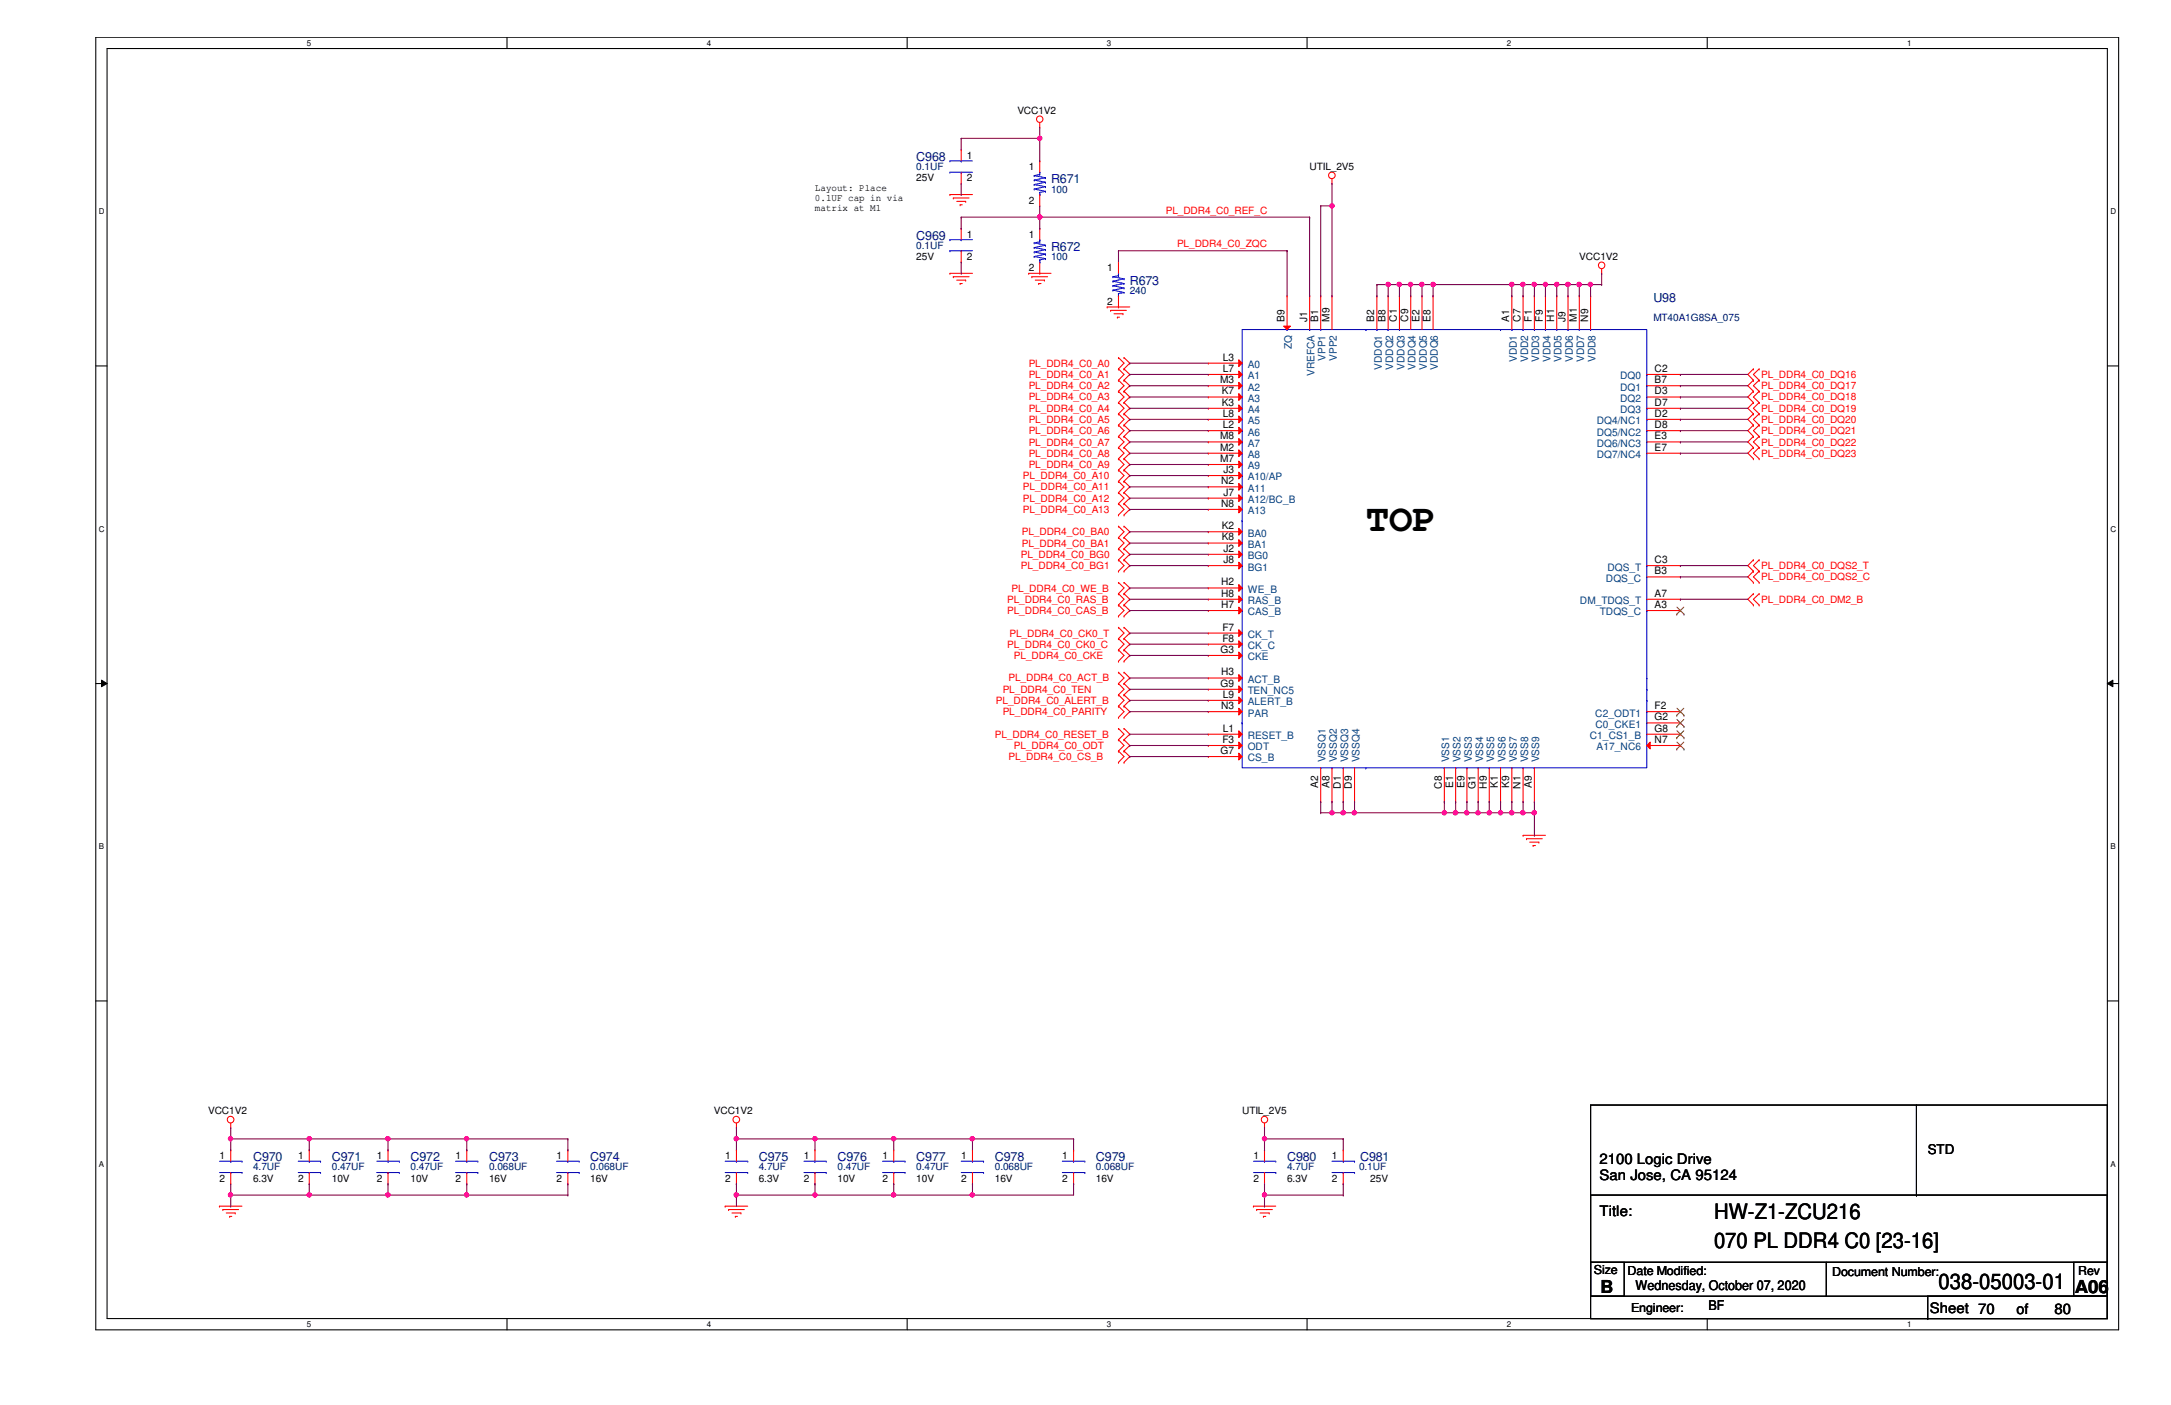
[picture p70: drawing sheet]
<svg xmlns="http://www.w3.org/2000/svg" width="432mm" height="279mm" viewBox="0 0 432 279" stroke-linecap="round" stroke-linejoin="round" font-family="sans-serif">
<defs><g id="words">
<text font-size="7.8" x="271.7" y="105.5">TOP</text>
<g font-size="4.2">
<text x="340.9" y="242.4">HW-Z1-ZCU216</text>
<text x="340.9" y="248.2">070 PL DDR4 C0 [23-16]</text>
<text x="385.6" y="256.4">038-05003-01</text>
</g>
<g font-size="3.6">
<text x="318.3" y="257">B</text>
<text x="412.7" y="257">A06</text>
</g>
<g font-size="2.9">
<text x="318.1" y="231.5">2100 Logic Drive</text>
<text x="318.1" y="234.7">San Jose, CA 95124</text>
<text x="318.1" y="241.8">Title:</text>
<text x="383.8" y="261">Sheet 70</text>
<text x="401.1" y="261.2">of</text>
<text x="408.6" y="261.2">80</text>
</g>
<g font-size="2.7">
<text x="383.4" y="229.5">STD</text>
<text x="325.3" y="256.6">Wednesday, October 07, 2020</text>
<text x="339.8" y="260.6">BF</text>
</g>
<g font-size="2.5" fill="#000080">
<text x="182.2" y="32">C968</text>
<text x="209" y="36.5">R671</text>
<text x="182.2" y="47.7">C969</text>
<text x="209" y="49.9">R672</text>
<text x="224.7" y="56.6">R673</text>
<text x="328.8" y="60.2">U98</text>
<text x="50.3" y="230.9">C970</text>
<text x="66" y="230.9">C971</text>
<text x="81.7" y="230.9">C972</text>
<text x="97.3" y="230.9">C973</text>
<text x="117.4" y="230.9">C974</text>
<text x="150.9" y="230.9">C975</text>
<text x="166.6" y="230.9">C976</text>
<text x="182.2" y="230.9">C977</text>
<text x="197.9" y="230.9">C978</text>
<text x="218" y="230.9">C979</text>
<text x="256" y="230.9">C980</text>
<text x="270.5" y="230.9">C981</text>
</g>
<g font-size="2.5">
<text x="317" y="253.3">Size</text>
<text x="323.7" y="253.5">Date Modified:</text>
<text x="364.4" y="253.7">Document Number:</text>
<text x="413.3" y="253.5">Rev</text>
<text x="324.4" y="260.9">Engineer:</text>
</g>
<g font-size="2">
<text x="202.4" y="22.6">VCC1V2</text>
<text x="192.3" y="31.6">1</text>
<text x="204.6" y="33.8">1</text>
<text x="260.5" y="33.8">UTIL_2V5</text>
<text x="162.1" y="38.1">Layout: Place</text>
<text x="162.1" y="40">0.1UF cap in via</text>
<text x="182.2" y="36.1">25V</text>
<text x="192.3" y="36.1">2</text>
<text x="204.6" y="40.5">2</text>
<text x="162.1" y="42">matrix at M1</text>
<text x="192.3" y="47.2">1</text>
<text x="204.6" y="47.2">1</text>
<text x="182.2" y="51.7">25V</text>
<text x="192.3" y="51.7">2</text>
<text x="204.6" y="53.9">2</text>
<text x="220.2" y="53.9">1</text>
<text x="314.1" y="51.7">VCC1V2</text>
<text x="220.2" y="60.7">2</text>
<text x="255.5" y="64" transform="rotate(-90 255.5 64)">B9</text>
<text x="260" y="64" transform="rotate(-90 260 64)">J1</text>
<text x="262.2" y="64" transform="rotate(-90 262.2 64)">B1</text>
<text x="264.4" y="64" transform="rotate(-90 264.4 64)">M9</text>
<text x="273.3" y="64" transform="rotate(-90 273.3 64)">B2</text>
<text x="275.6" y="64" transform="rotate(-90 275.6 64)">B8</text>
<text x="277.8" y="64" transform="rotate(-90 277.8 64)">C1</text>
<text x="280.1" y="64" transform="rotate(-90 280.1 64)">C9</text>
<text x="282.3" y="64" transform="rotate(-90 282.3 64)">E2</text>
<text x="284.5" y="64" transform="rotate(-90 284.5 64)">E8</text>
<text x="300.2" y="64" transform="rotate(-90 300.2 64)">A1</text>
<text x="302.4" y="64" transform="rotate(-90 302.4 64)">C7</text>
<text x="304.7" y="64" transform="rotate(-90 304.7 64)">F1</text>
<text x="306.9" y="64" transform="rotate(-90 306.9 64)">F9</text>
<text x="309.1" y="64" transform="rotate(-90 309.1 64)">H1</text>
<text x="311.4" y="64" transform="rotate(-90 311.4 64)">J9</text>
<text x="313.6" y="64" transform="rotate(-90 313.6 64)">M1</text>
<text x="315.8" y="64" transform="rotate(-90 315.8 64)">N9</text>
<text x="243.2" y="71.7">L3</text>
<text x="242.7" y="76.2">M3</text>
<text x="243.2" y="74">L7</text>
<text x="329.1" y="76.2">B7</text>
<text x="329.1" y="74">C2</text>
<text x="243" y="80.7">K3</text>
<text x="243" y="78.4">K7</text>
<text x="243.2" y="82.9">L8</text>
<text x="329.1" y="82.9">D2</text>
<text x="329.1" y="80.7">D7</text>
<text x="329.1" y="78.4">D3</text>
<text x="242.7" y="89.6">M2</text>
<text x="242.7" y="87.4">M8</text>
<text x="243.2" y="85.1">L2</text>
<text x="329.1" y="89.6">E7</text>
<text x="329.1" y="87.4">E3</text>
<text x="329.1" y="85.1">D8</text>
<text x="242.7" y="91.9">M7</text>
<text x="243.3" y="94.1">J3</text>
<text x="242.9" y="100.8">N8</text>
<text x="242.9" y="96.3">N2</text>
<text x="243.3" y="98.6">J7</text>
<text x="243" y="107.5">K8</text>
<text x="243" y="105.2">K2</text>
<text x="243.3" y="109.7">J2</text>
<text x="243.3" y="112">J8</text>
<text x="329.1" y="112">C3</text>
<text x="242.9" y="116.4">H2</text>
<text x="242.9" y="118.7">H8</text>
<text x="329.1" y="114.2">B3</text>
<text x="329.1" y="118.7">A7</text>
<text x="242.9" y="120.9">H7</text>
<text x="243.1" y="125.4">F7</text>
<text x="329.1" y="120.9">A3</text>
<text x="242.8" y="129.8">G3</text>
<text x="243.1" y="127.6">F8</text>
<text x="242.8" y="136.6">G9</text>
<text x="242.9" y="134.3">H3</text>
<text x="242.9" y="141">N3</text>
<text x="243.2" y="138.8">L9</text>
<text x="329.1" y="141">F2</text>
<text x="329.1" y="143.3">G2</text>
<text x="242.8" y="149.9">G7</text>
<text x="243.1" y="147.7">F3</text>
<text x="243.2" y="145.5">L1</text>
<text x="329.1" y="147.7">N7</text>
<text x="329.1" y="145.5">G8</text>
<text x="262.2" y="156.7" transform="rotate(-90 262.2 156.7)">A2</text>
<text x="264.4" y="156.7" transform="rotate(-90 264.4 156.7)">A8</text>
<text x="266.7" y="156.8" transform="rotate(-90 266.7 156.8)">D1</text>
<text x="268.9" y="156.8" transform="rotate(-90 268.9 156.8)">D9</text>
<text x="286.8" y="156.8" transform="rotate(-90 286.8 156.8)">C8</text>
<text x="289" y="156.7" transform="rotate(-90 289 156.7)">E1</text>
<text x="291.3" y="156.7" transform="rotate(-90 291.3 156.7)">E9</text>
<text x="293.5" y="156.9" transform="rotate(-90 293.5 156.9)">G1</text>
<text x="295.7" y="156.8" transform="rotate(-90 295.7 156.8)">H9</text>
<text x="297.9" y="156.7" transform="rotate(-90 297.9 156.7)">K1</text>
<text x="300.2" y="156.7" transform="rotate(-90 300.2 156.7)">K9</text>
<text x="302.4" y="156.8" transform="rotate(-90 302.4 156.8)">N1</text>
<text x="304.7" y="156.7" transform="rotate(-90 304.7 156.7)">A9</text>
<text x="41.4" y="221.6">VCC1V2</text>
<text x="142" y="221.6">VCC1V2</text>
<text x="247.1" y="221.6">UTIL_2V5</text>
<text x="43.6" y="230.5">1</text>
<text x="59.3" y="230.5">1</text>
<text x="74.9" y="230.5">1</text>
<text x="90.6" y="230.5">1</text>
<text x="110.7" y="230.5">1</text>
<text x="144.2" y="230.5">1</text>
<text x="159.9" y="230.5">1</text>
<text x="175.5" y="230.5">1</text>
<text x="191.2" y="230.5">1</text>
<text x="211.3" y="230.5">1</text>
<text x="249.3" y="230.5">1</text>
<text x="264.9" y="230.5">1</text>
<text x="43.6" y="235">2</text>
<text x="50.3" y="235">6.3V</text>
<text x="59.3" y="235">2</text>
<text x="66" y="235">10V</text>
<text x="74.9" y="235">2</text>
<text x="81.7" y="235">10V</text>
<text x="90.6" y="235">2</text>
<text x="97.3" y="235">16V</text>
<text x="110.7" y="235">2</text>
<text x="117.4" y="235">16V</text>
<text x="144.2" y="235">2</text>
<text x="150.9" y="235">6.3V</text>
<text x="159.9" y="235">2</text>
<text x="166.6" y="235">10V</text>
<text x="175.5" y="235">2</text>
<text x="182.2" y="235">10V</text>
<text x="191.2" y="235">2</text>
<text x="197.9" y="235">16V</text>
<text x="211.3" y="235">2</text>
<text x="218" y="235">16V</text>
<text x="249.3" y="235">2</text>
<text x="256" y="235">6.3V</text>
<text x="264.9" y="235">2</text>
<text x="272.5" y="235">25V</text>
</g>
<g font-size="2" fill="#000080">
<text x="182.2" y="33.8">0.1UF</text>
<text x="209" y="38.3">100</text>
<text x="182.2" y="49.5">0.1UF</text>
<text x="209" y="51.7">100</text>
<text x="224.7" y="58.4">240</text>
<text x="328.8" y="63.8">MT40A1G8SA_075</text>
<text x="50.3" y="232.7">4.7UF</text>
<text x="66" y="232.7">0.47UF</text>
<text x="81.7" y="232.7">0.47UF</text>
<text x="97.3" y="232.7">0.068UF</text>
<text x="117.4" y="232.7">0.068UF</text>
<text x="150.9" y="232.7">4.7UF</text>
<text x="166.6" y="232.7">0.47UF</text>
<text x="182.2" y="232.7">0.47UF</text>
<text x="197.9" y="232.7">0.068UF</text>
<text x="218" y="232.7">0.068UF</text>
<text x="256" y="232.7">4.7UF</text>
<text x="270.3" y="232.7">0.1UF</text>
</g>
<g font-size="2" fill="#f00">
<text x="231.9" y="42.5">PL_DDR4_C0_REF_C</text>
<text x="234.1" y="49.2">PL_DDR4_C0_ZQC</text>
<text x="204.6" y="72.9">PL_DDR4_C0_A0</text>
<text x="204.6" y="75.2">PL_DDR4_C0_A1</text>
<text x="204.6" y="77.4">PL_DDR4_C0_A2</text>
<text x="350.3" y="75.2">PL_DDR4_C0_DQ16</text>
<text x="350.3" y="77.4">PL_DDR4_C0_DQ17</text>
<text x="204.6" y="79.6">PL_DDR4_C0_A3</text>
<text x="204.6" y="81.9">PL_DDR4_C0_A4</text>
<text x="350.3" y="79.6">PL_DDR4_C0_DQ18</text>
<text x="350.3" y="81.9">PL_DDR4_C0_DQ19</text>
<text x="204.6" y="84.1">PL_DDR4_C0_A5</text>
<text x="204.6" y="86.4">PL_DDR4_C0_A6</text>
<text x="204.6" y="88.6">PL_DDR4_C0_A7</text>
<text x="350.3" y="84.1">PL_DDR4_C0_DQ20</text>
<text x="350.3" y="86.4">PL_DDR4_C0_DQ21</text>
<text x="350.3" y="88.6">PL_DDR4_C0_DQ22</text>
<text x="203.5" y="95.3">PL_DDR4_C0_A10</text>
<text x="204.6" y="90.8">PL_DDR4_C0_A8</text>
<text x="204.6" y="93">PL_DDR4_C0_A9</text>
<text x="350.3" y="90.8">PL_DDR4_C0_DQ23</text>
<text x="203.5" y="97.5">PL_DDR4_C0_A11</text>
<text x="203.5" y="99.8">PL_DDR4_C0_A12</text>
<text x="203.5" y="102">PL_DDR4_C0_A13</text>
<text x="203.2" y="106.5">PL_DDR4_C0_BA0</text>
<text x="203" y="111">PL_DDR4_C0_BG0</text>
<text x="203" y="113.2">PL_DDR4_C0_BG1</text>
<text x="203.2" y="108.7">PL_DDR4_C0_BA1</text>
<text x="350.3" y="113.2">PL_DDR4_C0_DQS2_T</text>
<text x="200.3" y="119.9">PL_DDR4_C0_RAS_B</text>
<text x="201.2" y="117.6">PL_DDR4_C0_WE_B</text>
<text x="350.3" y="115.4">PL_DDR4_C0_DQS2_C</text>
<text x="350.3" y="119.9">PL_DDR4_C0_DM2_B</text>
<text x="200.3" y="122.1">PL_DDR4_C0_CAS_B</text>
<text x="200.3" y="128.8">PL_DDR4_C0_CK0_C</text>
<text x="200.8" y="126.6">PL_DDR4_C0_CK0_T</text>
<text x="201.7" y="131.1">PL_DDR4_C0_CKE</text>
<text x="199.4" y="137.8">PL_DDR4_C0_TEN</text>
<text x="200.6" y="135.5">PL_DDR4_C0_ACT_B</text>
<text x="198.1" y="140">PL_DDR4_C0_ALERT_B</text>
<text x="199.4" y="142.2">PL_DDR4_C0_PARITY</text>
<text x="197.9" y="146.7">PL_DDR4_C0_RESET_B</text>
<text x="201.7" y="148.9">PL_DDR4_C0_ODT</text>
<text x="200.6" y="151.2">PL_DDR4_C0_CS_B</text>
</g>
<g font-size="2" fill="#004080">
<text x="257" y="69.4" transform="rotate(-90 257 69.4)">ZQ</text>
<text x="263.7" y="71.8" transform="rotate(-90 263.7 71.8)">VPP1</text>
<text x="265.9" y="71.8" transform="rotate(-90 265.9 71.8)">VPP2</text>
<text x="301.7" y="72" transform="rotate(-90 301.7 72)">VDD1</text>
<text x="303.9" y="72" transform="rotate(-90 303.9 72)">VDD2</text>
<text x="306.2" y="72" transform="rotate(-90 306.2 72)">VDD3</text>
<text x="308.4" y="72" transform="rotate(-90 308.4 72)">VDD4</text>
<text x="310.6" y="72" transform="rotate(-90 310.6 72)">VDD5</text>
<text x="312.8" y="72" transform="rotate(-90 312.8 72)">VDD6</text>
<text x="315.1" y="72" transform="rotate(-90 315.1 72)">VDD7</text>
<text x="317.3" y="72" transform="rotate(-90 317.3 72)">VDD8</text>
<text x="248.2" y="77.7">A2</text>
<text x="248.2" y="75.4">A1</text>
<text x="248.2" y="73.2">A0</text>
<text x="261.5" y="74.8" transform="rotate(-90 261.5 74.8)">VREFCA</text>
<text x="274.8" y="73.5" transform="rotate(-90 274.8 73.5)">VDDQ1</text>
<text x="277.1" y="73.5" transform="rotate(-90 277.1 73.5)">VDDQ2</text>
<text x="279.3" y="73.5" transform="rotate(-90 279.3 73.5)">VDDQ3</text>
<text x="281.6" y="73.5" transform="rotate(-90 281.6 73.5)">VDDQ4</text>
<text x="283.8" y="73.5" transform="rotate(-90 283.8 73.5)">VDDQ5</text>
<text x="286" y="73.5" transform="rotate(-90 286 73.5)">VDDQ6</text>
<text x="322.2" y="77.7">DQ1</text>
<text x="322.2" y="75.4">DQ0</text>
<text x="248.2" y="82.2">A4</text>
<text x="248.2" y="79.9">A3</text>
<text x="322.2" y="82.2">DQ3</text>
<text x="322.2" y="79.9">DQ2</text>
<text x="248.2" y="88.9">A7</text>
<text x="248.2" y="86.6">A6</text>
<text x="248.2" y="84.4">A5</text>
<text x="317.6" y="88.9">DQ6/NC3</text>
<text x="317.6" y="86.6">DQ5/NC2</text>
<text x="317.6" y="84.4">DQ4/NC1</text>
<text x="248.2" y="93.3">A9</text>
<text x="248.2" y="91.1">A8</text>
<text x="248.2" y="95.5">A10/AP</text>
<text x="317.6" y="91.1">DQ7/NC4</text>
<text x="248.2" y="100">A12/BC_B</text>
<text x="248.2" y="97.8">A11</text>
<text x="248.2" y="106.7">BA0</text>
<text x="248.2" y="102.3">A13</text>
<text x="248.2" y="111.2">BG0</text>
<text x="248.2" y="109">BA1</text>
<text x="248.2" y="113.5">BG1</text>
<text x="319.7" y="113.5">DQS_T</text>
<text x="248.2" y="117.9">WE_B</text>
<text x="319.4" y="115.7">DQS_C</text>
<text x="248.2" y="120.1">RAS_B</text>
<text x="248.2" y="122.4">CAS_B</text>
<text x="314.2" y="120.1">DM_TDQS_T</text>
<text x="318.2" y="122.4">TDQS_C</text>
<text x="248.2" y="129.1">CK_C</text>
<text x="248.2" y="131.3">CKE</text>
<text x="248.2" y="126.9">CK_T</text>
<text x="248.2" y="135.8">ACT_B</text>
<text x="248.2" y="140.2">ALERT_B</text>
<text x="248.2" y="138">TEN_NC5</text>
<text x="248.2" y="142.5">PAR</text>
<text x="317.3" y="142.5">C2_ODT1</text>
<text x="248.2" y="147">RESET_B</text>
<text x="248.2" y="149.2">ODT</text>
<text x="316.2" y="147">C1_CS1_B</text>
<text x="317.3" y="144.7">C0_CKE1</text>
<text x="317.5" y="149.2">A17_NC6</text>
<text x="248.2" y="151.4">CS_B</text>
<text x="263.7" y="151.6" transform="rotate(-90 263.7 151.6)">VSSQ1</text>
<text x="265.9" y="151.6" transform="rotate(-90 265.9 151.6)">VSSQ2</text>
<text x="268.1" y="151.6" transform="rotate(-90 268.1 151.6)">VSSQ3</text>
<text x="270.4" y="151.6" transform="rotate(-90 270.4 151.6)">VSSQ4</text>
<text x="288.2" y="151.6" transform="rotate(-90 288.2 151.6)">VSS1</text>
<text x="290.5" y="151.6" transform="rotate(-90 290.5 151.6)">VSS2</text>
<text x="292.7" y="151.6" transform="rotate(-90 292.7 151.6)">VSS3</text>
<text x="295" y="151.6" transform="rotate(-90 295 151.6)">VSS4</text>
<text x="297.2" y="151.6" transform="rotate(-90 297.2 151.6)">VSS5</text>
<text x="299.4" y="151.6" transform="rotate(-90 299.4 151.6)">VSS6</text>
<text x="301.7" y="151.6" transform="rotate(-90 301.7 151.6)">VSS7</text>
<text x="303.9" y="151.6" transform="rotate(-90 303.9 151.6)">VSS8</text>
<text x="306.2" y="151.6" transform="rotate(-90 306.2 151.6)">VSS9</text>
</g>
<g font-size="1.6">
<text x="61" y="9.1">5</text>
<text x="140.6" y="9.1">4</text>
<text x="220.2" y="9.1">3</text>
<text x="299.7" y="9.1">2</text>
<text x="379.3" y="9.1">1</text>
<text x="19.6" y="42.6">D</text>
<text x="419.7" y="42.6">D</text>
<text x="19.6" y="105.7">C</text>
<text x="419.7" y="105.7">C</text>
<text x="19.6" y="168.9">B</text>
<text x="419.7" y="168.9">B</text>
<text x="19.6" y="232">A</text>
<text x="419.7" y="232">A</text>
<text x="61" y="263.9">5</text>
<text x="140.6" y="263.9">4</text>
<text x="220.2" y="263.9">3</text>
<text x="299.7" y="263.9">2</text>
<text x="379.3" y="263.9">1</text>
</g>
</g></defs>
<path d="M19.1 7.4h402.3v257.1h-402.3zM21.3 9.7h397.8v252.5h-397.8z" fill="none" stroke="#000" stroke-width=".21"/>
<g fill="#fff">
<path d="M61 7.7h.9v1.7h-.9z"/>
<path d="M61 262.5h.9v1.7h-.9z"/>
</g>
<path d="M100.8 7.4v2.3M100.8 262.2v2.3" fill="none" stroke="#000" stroke-width=".21"/>
<g fill="#fff">
<path d="M140.6 7.7h.9v1.7h-.9z"/>
<path d="M140.6 262.5h.9v1.7h-.9z"/>
</g>
<path d="M180.4 7.4v2.3M180.4 262.2v2.3" fill="none" stroke="#000" stroke-width=".21"/>
<g fill="#fff">
<path d="M220.2 7.7h.9v1.7h-.9z"/>
<path d="M220.2 262.5h.9v1.7h-.9z"/>
</g>
<path d="M260 7.4v2.3M260 262.2v2.3" fill="none" stroke="#000" stroke-width=".21"/>
<g fill="#fff">
<path d="M299.7 7.7h.9v1.7h-.9z"/>
<path d="M299.7 262.5h.9v1.7h-.9z"/>
</g>
<path d="M339.6 7.4v2.3M339.6 262.2v2.3" fill="none" stroke="#000" stroke-width=".21"/>
<g fill="#fff">
<path d="M379.3 7.7h.9v1.7h-.9z"/>
<path d="M379.3 262.5h.9v1.7h-.9z"/>
<path d="M19.6 41.2h1.2v1.8h-1.2z"/>
<path d="M419.7 41.2h1.2v1.8h-1.2z"/>
<path d="M19.6 104.3h1.2v1.8h-1.2z"/>
<path d="M419.7 104.3h1.2v1.8h-1.2z"/>
</g>
<path d="M19.1 72.8h2.2M419.1 72.8h2.3" fill="none" stroke="#000" stroke-width=".21"/>
<g fill="#fff">
<path d="M19.6 167.5h1.1v1.7h-1.1z"/>
<path d="M419.7 167.5h1.1v1.7h-1.1z"/>
</g>
<path d="M19.1 135.9h2.2M419.1 135.9h2.3" fill="none" stroke="#000" stroke-width=".21"/>
<path d="M20.2 135.3l1.1 .6-1.1 .7zM419.1 135.9l1.1-.6v1.3z" fill="#000"/>
<path d="M20.2 135.3l1.1 .6-1.1 .7zM419.1 135.9l1.1-.6v1.3z" fill="none" stroke="#000" stroke-width=".2"/>
<g fill="#fff">
<path d="M19.6 230.6h1.1v1.8h-1.1z"/>
<path d="M419.7 230.6h1.1v1.8h-1.1z"/>
</g>
<g fill="none" stroke="#000" stroke-width=".21">
<path d="M19.1 199.1h2.2M419.1 199.1h2.3M316.4 219.8h102.7v42.4h-102.7zM381.2 219.8v17.9M316.4 237.7h102.7v13.3h-102.7zM381.2 237.7h.1M316.4 251h46.9v6.8h-46.9zM316.4 251h6.6v6.8h-6.6zM363.3 251h55.8v6.8h-55.8zM383.4 257.8h35.7v4.4h-35.7zM412.5 251h6.6v6.8h-6.6zM316.4 262.2h67"/>
<path d="M383.4 262.2h.1"/>
</g>
<g fill="none" stroke="#f00" stroke-width=".21">
<path d="M188.9 38.7h.1M188.9 38.7h4.5M189.6 39.4h.1M189.6 39.4h3.1M206.8 25.3h.1M206.8 24.4v.9M264.9 36.5h.1M264.9 35.6v.9M188.9 54.4h.1M188.9 54.4h4.5M189.6 55h.1M189.6 55h3.1"/>
<path d="M190.3 40h1.8M190.3 55.7h1.8M191 40.7h.1M191 56.4h.1M191 40.7h.4M191 56.4h.4M191.2 45.4h.1M191.2 52.1h.1M191.2 45.4v2.3M191.2 49.9v2.2M192.1 40h.1M192.1 55.7h.1"/>
<path d="M204.6 54.4h.1M204.6 54.4h4.4M205.2 55h.1M205.2 55h3.2M205.9 55.7h1.8M206.6 56.4h.1M206.6 56.4h.5M207.7 55.7h.1M318.6 54.4h.1M318.6 53.5v.9M220.2 61h.1M220.2 61h4.5"/>
<path d="M220.9 61.7h.1M220.9 61.7h3.1M221.6 62.4h1.8M222.3 63.1h.1M222.3 63.1h.4M222.5 73.4h.1M222.5 71.1h.1M222.5 75.6h.1M222.5 77.8h.1M222.5 71.1l1.1 1.1-1.1 1.2M222.5 73.4l1.1 1.1-1.1 1.1M222.5 75.6l1.1 1.1-1.1 1.1"/>
<path d="M222.5 77.8l1.1 1.2-1.1 1.1M223.4 62.4h.1M223.6 71.1h.1M223.6 73.4h.1M223.6 75.6h.1M223.6 77.8h.1M223.6 71.1l1.1 1.1-1.1 1.2M223.6 73.4l1.1 1.1-1.1 1.1M223.6 75.6l1.1 1.1-1.1 1.1M223.6 77.8l1.1 1.2-1.1 1.1M348.7 73.4h.1M348.7 75.6h.1"/>
<path d="M348.7 77.8h.1M348.7 73.4l-1.1 1.1 1.1 1.1M348.7 75.6l-1.1 1.1 1.1 1.1M348.7 77.8l-1.1 1.2 1.1 1.1M349.9 75.6h.1M349.9 73.4h.1M349.9 77.8h.1M349.9 73.4l-1.2 1.1 1.2 1.1M349.9 75.6l-1.2 1.1 1.2 1.1M349.9 77.8l-1.2 1.2 1.2 1.1M222.5 80.1h.1M222.5 82.3h.1"/>
<path d="M222.5 84.5h.1M222.5 86.8h.1M222.5 89h.1M222.5 91.2h.1M222.5 93.5h.1M222.5 95.7h.1M222.5 98h.1M222.5 80.1l1.1 1.1-1.1 1.1M222.5 82.3l1.1 1.1-1.1 1.1M222.5 84.5l1.1 1.1-1.1 1.2M222.5 86.8l1.1 1.1-1.1 1.1M222.5 89l1.1 1.1-1.1 1.1"/>
<path d="M222.5 91.2l1.1 1.2-1.1 1.1M222.5 93.5l1.1 1.1-1.1 1.1M222.5 95.7l1.1 1.1-1.1 1.2M222.5 98l1.1 1.1-1.1 1.1M223.6 80.1h.1M223.6 82.3h.1M223.6 84.5h.1M223.6 86.8h.1M223.6 89h.1M223.6 91.2h.1M223.6 93.5h.1M223.6 95.7h.1"/>
<path d="M223.6 98h.1M223.6 80.1l1.1 1.1-1.1 1.1M223.6 82.3l1.1 1.1-1.1 1.1M223.6 84.5l1.1 1.1-1.1 1.2M223.6 86.8l1.1 1.1-1.1 1.1M223.6 89l1.1 1.1-1.1 1.1M223.6 91.2l1.1 1.2-1.1 1.1M223.6 93.5l1.1 1.1-1.1 1.1M223.6 95.7l1.1 1.1-1.1 1.2M223.6 98l1.1 1.1-1.1 1.1M348.7 80.1h.1M348.7 82.3h.1"/>
<path d="M348.7 84.5h.1M348.7 86.8h.1M348.7 89h.1M348.7 91.2h.1M348.7 80.1l-1.1 1.1 1.1 1.1M348.7 82.3l-1.1 1.1 1.1 1.1M348.7 84.5l-1.1 1.1 1.1 1.2M348.7 86.8l-1.1 1.1 1.1 1.1M348.7 89l-1.1 1.1 1.1 1.1M349.9 80.1h.1M349.9 82.3h.1M349.9 84.5h.1"/>
<path d="M349.9 86.8h.1M349.9 89h.1M349.9 91.2h.1M349.9 80.1l-1.2 1.1 1.2 1.1M349.9 82.3l-1.2 1.1 1.2 1.1M349.9 84.5l-1.2 1.1 1.2 1.2M349.9 86.8l-1.2 1.1 1.2 1.1M349.9 89l-1.2 1.1 1.2 1.1M222.5 100.2h.1M222.5 102.4h.1M222.5 106.9h.1M222.5 104.6h.1"/>
<path d="M222.5 109.1h.1M222.5 111.3h.1M222.5 118.1h.1M222.5 115.8h.1M222.5 113.6h.1M222.5 100.2l1.1 1.1-1.1 1.1M222.5 104.6l1.1 1.1-1.1 1.2M222.5 106.9l1.1 1.1-1.1 1.1M222.5 109.1l1.1 1.1-1.1 1.1M222.5 115.8l1.1 1.1-1.1 1.2M222.5 118.1l1.1 1.1-1.1 1.1M222.5 111.3l1.1 1.2-1.1 1.1"/>
<path d="M223.6 100.2h.1M223.6 102.4h.1M223.6 104.6h.1M223.6 106.9h.1M223.6 109.1h.1M223.6 111.3h.1M223.6 115.8h.1M223.6 118.1h.1M223.6 113.6h.1M223.6 100.2l1.1 1.1-1.1 1.1M223.6 104.6l1.1 1.1-1.1 1.2M223.6 106.9l1.1 1.1-1.1 1.1"/>
<path d="M223.6 109.1l1.1 1.1-1.1 1.1M223.6 115.8l1.1 1.1-1.1 1.2M223.6 118.1l1.1 1.1-1.1 1.1M223.6 111.3l1.1 1.2-1.1 1.1M348.7 111.3h.1M348.7 113.6h.1M348.7 115.8h.1M348.7 118.1h.1M348.7 111.3l-1.1 1.2 1.1 1.1M348.7 113.6l-1.1 1.1 1.1 1.1M348.7 118.1l-1.1 1.1 1.1 1.1M349.9 113.6h.1"/>
<path d="M349.9 111.3h.1M349.9 115.8h.1M349.9 118.1h.1M349.9 111.3l-1.2 1.2 1.2 1.1M349.9 113.6l-1.2 1.1 1.2 1.1M349.9 118.1l-1.2 1.1 1.2 1.1M222.5 120.3h.1M222.5 122.5h.1M222.5 127h.1M222.5 124.8h.1M222.5 129.2h.1M222.5 131.5h.1"/>
<path d="M222.5 135.9h.1M222.5 133.7h.1M222.5 138.2h.1M222.5 120.3l1.1 1.1-1.1 1.1M222.5 124.8l1.1 1.1-1.1 1.1M222.5 127l1.1 1.1-1.1 1.1M222.5 129.2l1.1 1.1-1.1 1.2M222.5 133.7l1.1 1.1-1.1 1.1M222.5 135.9l1.1 1.2-1.1 1.1M222.5 138.2l1.1 1.1-1.1 1.1M223.6 120.3h.1M223.6 122.5h.1"/>
<path d="M223.6 124.8h.1M223.6 127h.1M223.6 129.2h.1M223.6 131.5h.1M223.6 133.7h.1M223.6 135.9h.1M223.6 138.2h.1M223.6 120.3l1.1 1.1-1.1 1.1M223.6 124.8l1.1 1.1-1.1 1.1M223.6 127l1.1 1.1-1.1 1.1M223.6 129.2l1.1 1.1-1.1 1.2M223.6 133.7l1.1 1.1-1.1 1.1"/>
<path d="M223.6 135.9l1.1 1.2-1.1 1.1M223.6 138.2l1.1 1.1-1.1 1.1M348.7 120.3h.1M349.9 120.3h.1M222.5 140.4h.1M222.5 142.7h.1M222.5 147.1h.1M222.5 144.9h.1M222.5 149.4h.1M222.5 151.6h.1M222.5 140.4l1.1 1.1-1.1 1.2M222.5 144.9l1.1 1.1-1.1 1.1"/>
<path d="M222.5 147.1l1.1 1.2-1.1 1.1M222.5 149.4l1.1 1.1-1.1 1.1M223.6 140.4h.1M223.6 142.7h.1M223.6 144.9h.1M223.6 147.1h.1M223.6 149.4h.1M223.6 151.6h.1M223.6 140.4l1.1 1.1-1.1 1.2M223.6 144.9l1.1 1.1-1.1 1.1M223.6 147.1l1.1 1.2-1.1 1.1M223.6 149.4l1.1 1.1-1.1 1.1"/>
<path d="M302.9 166.1h.1M302.9 166.1h4.5M303.6 166.8h.1M303.6 166.8h3.1M304.2 167.5h1.9M304.9 168.1h.1M304.9 168.1h.5M306.1 167.5h.1M43.6 239.9h.1M43.6 239.9h4.5M45.9 224.2h.1M45.9 228.7h.1"/>
<path d="M45.9 235.4h.1M45.9 223.4v.8M45.9 228.7v2.2M45.9 233.2v2.2M144.2 239.9h.1M144.2 239.9h4.5M146.5 224.2h.1M146.5 223.4v.8M162.1 228.7h.1M162.1 235.4h.1M162.1 228.7v2.2M162.1 233.2v2.2"/>
<path d="M177.8 228.7h.1M177.8 235.4h.1M177.8 228.7v2.2M177.8 233.2v2.2M249.3 239.9h.1M249.3 239.9h4.4M251.5 224.2h.1M251.5 223.4v.8M44.3 240.5h.1M44.3 240.5h3.2M45 241.2h1.8M45.7 241.9h.1"/>
<path d="M45.7 241.9h.4M46.8 241.2h.1M144.9 240.5h.1M144.9 240.5h3.1M145.6 241.2h1.8M146.3 241.9h.1M146.3 241.9h.4M147.4 241.2h.1M249.9 240.5h.1M249.9 240.5h3.2M250.6 241.2h1.8M251.3 241.9h.1"/>
<path d="M251.3 241.9h.5M252.4 241.2h.1"/>
<circle cx="206.8" cy="23.7" r=".64"/>
<circle cx="264.9" cy="34.9" r=".66"/>
<circle cx="318.5" cy="52.8" r=".65"/>
<circle cx="45.9" cy="222.7" r=".66"/>
<circle cx="146.4" cy="222.7" r=".66"/>
<circle cx="251.5" cy="222.6" r=".65"/>
</g>
<g fill="none" stroke="#00f" stroke-width=".21">
<path d="M188.9 49.9h.1M188.9 47.7h.1M188.9 49.9h4.5M188.9 47.7h4.5M191.2 49.9h.1M191.2 47.7h.1M247.1 65.5h80.4v87.2h-80.4zM247.1 79h.1M247.1 76.7h.1M247.1 74.5h.1M247.1 72.2h.1M256 65.5h.1"/>
<path d="M260.5 65.5h.1M262.7 65.5h.1M271.7 65.5h.1M273.9 65.5h.1M276.1 65.5h.1M278.3 65.5h.1M298.5 65.5h.1M300.7 65.5h.1M302.9 65.5h.1M305.2 65.5h.1M307.4 65.5h.1M309.6 65.5h.1"/>
<path d="M311.9 65.5h.1M314.1 65.5h.1M316.4 65.5h.1M327.5 79h.1M327.5 76.7h.1M327.5 74.5h.1M247.1 92.4h.1M247.1 90.1h.1M247.1 87.9h.1M247.1 85.6h.1M247.1 83.4h.1M247.1 81.2h.1"/>
<path d="M247.1 99.1h.1M247.1 96.8h.1M247.1 94.6h.1M327.5 90.1h.1M327.5 87.9h.1M327.5 85.6h.1M327.5 83.4h.1M327.5 81.2h.1M247.1 116.9h.1M247.1 119.2h.1M247.1 112.5h.1M247.1 110.2h.1"/>
<path d="M247.1 108h.1M247.1 103.5h.1M247.1 101.3h.1M327.5 114.7h.1M327.5 112.5h.1M327.5 119.2h.1M247.1 134.8h.1M247.1 139.3h.1M247.1 128.1h.1M247.1 130.3h.1M247.1 125.9h.1M247.1 121.4h.1"/>
<path d="M327.5 121.4h.1M327.5 139.3h.1M327.5 137.1h.1M327.5 134.8h.1M247.1 143.8h.1M262.7 152.7h.1M264.9 152.7h.1M267.2 152.7h.1M269.4 152.7h.1M271.7 152.7h.1M287.3 152.7h.1M289.5 152.7h.1"/>
<path d="M291.8 152.7h.1M294 152.7h.1M296.2 152.7h.1M298.5 152.7h.1M300.7 152.7h.1M302.9 152.7h.1M305.2 152.7h.1M327.5 141.5h.1M327.5 143.8h.1M327.5 146h.1M43.6 233.2h4.5M43.6 230.9h4.5"/>
<path d="M45.9 233.2h.1M45.9 230.9h.1M48.1 233.2h.1M48.1 230.9h.1M159.9 233.2h4.4M159.9 230.9h4.4M162.1 233.2h.1M162.1 230.9h.1M164.3 233.2h.1M164.3 230.9h.1M175.5 233.2h4.5M175.5 230.9h4.5"/>
<path d="M177.8 233.2h.1M177.8 230.9h.1M180 233.2h.1M180 230.9h.1"/>
</g>
<path d="M255.3 64.9h1.4l-.7 .6z" fill="#f00"/>
<path d="M256 58.8h.1M256 58.8v6.7M255.3 64.9h1.4l-.7 .6z" fill="none" stroke="#f00" stroke-width=".21"/>
<path d="M246.4 116.2l.7 .7-.7 .7z" fill="#f00"/>
<g fill="none" stroke="#f00" stroke-width=".21">
<path d="M260.5 58.8h.1M260.5 58.8v6.7M262.7 58.8h.1M262.7 58.8v6.7M273.9 58.8h.1M273.9 58.8v6.7M276.1 58.8h.1M276.1 58.8v6.7M278.3 58.8h.1M278.3 58.8v6.7M280.6 58.8h.1M280.6 58.8v6.7"/>
<path d="M300.7 58.8h.1M300.7 58.8v6.7M302.9 58.8h.1M302.9 58.8v6.7M305.2 58.8h.1M305.2 58.8v6.7M307.4 58.8h.1M307.4 58.8v6.7M309.6 58.8h.1M309.6 58.8v6.7M311.9 58.8h.1M311.9 58.8v6.7"/>
<path d="M314.1 58.8h.1M314.1 58.8v6.7M316.4 58.8h.1M316.4 58.8v6.7M240.3 116.9h.1M240.3 116.9h6.8M246.4 116.2l.7 .7-.7 .7zM262.7 159.4h.1M262.7 152.7v6.7M264.9 159.4h.1M264.9 152.7v6.7M267.2 159.4h.1"/>
<path d="M267.2 152.7v6.7M269.4 159.4h.1M269.4 152.7v6.7M287.3 159.4h.1M287.3 152.7v6.7M289.5 159.4h.1M289.5 152.7v6.7M291.8 159.4h.1M291.8 152.7v6.7M294 159.4h.1M294 152.7v6.7M296.2 159.4h.1"/>
<path d="M296.2 152.7v6.7M298.5 159.4h.1M298.5 152.7v6.7M300.7 159.4h.1M300.7 152.7v6.7M302.9 159.4h.1M302.9 152.7v6.7M305.2 159.4h.1M305.2 152.7v6.7"/>
</g>
<path d="M246.4 145.3l.7 .7-.7 .7z" fill="#f00"/>
<path d="M240.3 146h.1M240.3 146h6.8M246.4 145.3l.7 .7-.7 .7z" fill="none" stroke="#f00" stroke-width=".21"/>
<path d="M246.4 118.5l.7 .7-.7 .6z" fill="#f00"/>
<path d="M240.3 119.2h.1M240.3 119.2h6.8M246.4 118.5l.7 .7-.7 .6z" fill="none" stroke="#f00" stroke-width=".21"/>
<path d="M246.4 147.6l.7 .7-.7 .6z" fill="#f00"/>
<g fill="none" stroke="#f00" stroke-width=".21">
<path d="M327.5 79h6.7M327.5 76.7h6.7M327.5 74.5h6.7M334.2 79h.1M334.2 76.7h.1M334.2 74.5h.1M327.5 90.1h6.7M327.5 87.9h6.7M327.5 85.6h6.7M327.5 83.4h6.7M327.5 81.2h6.7M334.2 90.1h.1"/>
<path d="M334.2 87.9h.1M334.2 85.6h.1M334.2 83.4h.1M334.2 81.2h.1M327.5 114.7h6.7M327.5 112.5h6.7M327.5 119.2h6.7M334.2 114.7h.1M334.2 112.5h.1M334.2 119.2h.1M327.5 121.4h6.7M334.2 121.4h.1"/>
<path d="M240.3 148.3h.1M240.3 148.3h6.8M246.4 147.6l.7 .7-.7 .6zM327.5 141.5h6.7M334.2 141.5h.1"/>
</g>
<path d="M333.5 122.1h.1M333.5 120.7l1.4 1.4M334.9 120.7l-1.4 1.4M334.9 122.1h.1M333.5 142.2h.1M333.5 140.8l1.4 1.4M334.9 140.8l-1.4 1.4M334.9 142.2h.1" fill="none" stroke="#804000" stroke-width=".2"/>
<path d="M246.4 149.8l.7 .7-.7 .6z" fill="#f00"/>
<path d="M240.3 150.5h.1M240.3 150.5h6.8M246.4 149.8l.7 .7-.7 .6z" fill="none" stroke="#f00" stroke-width=".21"/>
<path d="M246.4 127.4l.7 .7-.7 .7z" fill="#f00"/>
<path d="M240.3 128.1h.1M240.3 128.1h6.8M246.4 127.4l.7 .7-.7 .7z" fill="none" stroke="#f00" stroke-width=".21"/>
<path d="M246.4 129.7l.7 .6-.7 .7z" fill="#f00"/>
<path d="M240.3 130.3h.1M240.3 130.3h6.8M246.4 129.7l.7 .6-.7 .7z" fill="none" stroke="#f00" stroke-width=".21"/>
<path d="M246.4 125.2l.7 .7-.7 .7z" fill="#f00"/>
<path d="M240.3 125.9h.1M240.3 125.9h6.8M246.4 125.2l.7 .7-.7 .7z" fill="none" stroke="#f00" stroke-width=".21"/>
<path d="M246.4 120.7l.7 .7-.7 .7z" fill="#f00"/>
<path d="M240.3 121.4h.1M240.3 121.4h6.8M246.4 120.7l.7 .7-.7 .7z" fill="none" stroke="#f00" stroke-width=".21"/>
<path d="M246.4 109.6l.7 .6-.7 .7z" fill="#f00"/>
<path d="M240.3 110.2h.1M240.3 110.2h6.8M246.4 109.6l.7 .6-.7 .7z" fill="none" stroke="#f00" stroke-width=".21"/>
<path d="M246.4 107.3l.7 .7-.7 .7z" fill="#f00"/>
<path d="M240.3 108h.1M240.3 108h6.8M246.4 107.3l.7 .7-.7 .7z" fill="none" stroke="#f00" stroke-width=".21"/>
<path d="M246.4 105.1l.7 .6-.7 .7z" fill="#f00"/>
<path d="M240.3 105.7h.1M240.3 105.7h6.8M246.4 105.1l.7 .6-.7 .7z" fill="none" stroke="#f00" stroke-width=".21"/>
<path d="M246.4 91.7l.7 .7-.7 .6z" fill="#f00"/>
<path d="M240.3 92.4h.1M240.3 92.4h6.8M246.4 91.7l.7 .7-.7 .6z" fill="none" stroke="#f00" stroke-width=".21"/>
<path d="M246.4 89.4l.7 .7-.7 .7z" fill="#f00"/>
<path d="M240.3 90.1h.1M240.3 90.1h6.8M246.4 89.4l.7 .7-.7 .7z" fill="none" stroke="#f00" stroke-width=".21"/>
<path d="M246.4 87.2l.7 .7-.7 .7z" fill="#f00"/>
<path d="M240.3 87.9h.1M240.3 87.9h6.8M246.4 87.2l.7 .7-.7 .7z" fill="none" stroke="#f00" stroke-width=".21"/>
<path d="M246.4 85l.7 .6-.7 .7z" fill="#f00"/>
<path d="M240.3 85.6h.1M240.3 85.6h6.8M246.4 85l.7 .6-.7 .7z" fill="none" stroke="#f00" stroke-width=".21"/>
<path d="M246.4 82.7l.7 .7-.7 .7z" fill="#f00"/>
<path d="M240.3 83.4h.1M240.3 83.4h6.8M246.4 82.7l.7 .7-.7 .7z" fill="none" stroke="#f00" stroke-width=".21"/>
<path d="M246.4 80.5l.7 .7-.7 .7z" fill="#f00"/>
<path d="M240.3 81.2h.1M240.3 81.2h6.8M246.4 80.5l.7 .7-.7 .7z" fill="none" stroke="#f00" stroke-width=".21"/>
<path d="M246.4 78.3l.7 .7-.7 .6z" fill="#f00"/>
<path d="M240.3 79h.1M240.3 79h6.8M246.4 78.3l.7 .7-.7 .6z" fill="none" stroke="#f00" stroke-width=".21"/>
<path d="M246.4 76l.7 .7-.7 .7z" fill="#f00"/>
<path d="M240.3 76.7h.1M240.3 76.7h6.8M246.4 76l.7 .7-.7 .7z" fill="none" stroke="#f00" stroke-width=".21"/>
<path d="M328.2 147.6v1.3l-.7-.6z" fill="#f00"/>
<path d="M327.5 148.3h6.7M328.2 147.6v1.3l-.7-.6zM334.2 148.3h.1" fill="none" stroke="#f00" stroke-width=".21"/>
<path d="M333.5 149h.1M333.5 147.6l1.4 1.4M334.9 147.6l-1.4 1.4M334.9 149h.1" fill="none" stroke="#804000" stroke-width=".2"/>
<path d="M246.4 100.6l.7 .7-.7 .7z" fill="#f00"/>
<path d="M240.3 101.3h.1M240.3 101.3h6.8M246.4 100.6l.7 .7-.7 .7z" fill="none" stroke="#f00" stroke-width=".21"/>
<path d="M246.4 98.4l.7 .7-.7 .6z" fill="#f00"/>
<path d="M240.3 99.1h.1M240.3 99.1h6.8M246.4 98.4l.7 .7-.7 .6z" fill="none" stroke="#f00" stroke-width=".21"/>
<path d="M246.4 96.1l.7 .7-.7 .7z" fill="#f00"/>
<path d="M240.3 96.8h.1M240.3 96.8h6.8M246.4 96.1l.7 .7-.7 .7z" fill="none" stroke="#f00" stroke-width=".21"/>
<path d="M246.4 93.9l.7 .7-.7 .6z" fill="#f00"/>
<path d="M240.3 94.6h.1M240.3 94.6h6.8M246.4 93.9l.7 .7-.7 .6z" fill="none" stroke="#f00" stroke-width=".21"/>
<path d="M246.4 73.8l.7 .7-.7 .6z" fill="#f00"/>
<path d="M240.3 74.5h.1M240.3 74.5h6.8M246.4 73.8l.7 .7-.7 .6z" fill="none" stroke="#f00" stroke-width=".21"/>
<path d="M246.4 71.5l.7 .7-.7 .7z" fill="#f00"/>
<path d="M240.3 72.2h.1M240.3 72.2h6.8M246.4 71.5l.7 .7-.7 .7zM327.5 143.8h6.7M327.5 146h6.7M334.2 143.8h.1M334.2 146h.1" fill="none" stroke="#f00" stroke-width=".21"/>
<path d="M333.5 144.5h.1M333.5 146.7h.1M333.5 143.1l1.4 1.4M333.5 145.3l1.4 1.4M334.9 143.1l-1.4 1.4M334.9 145.3l-1.4 1.4M334.9 144.5h.1M334.9 146.7h.1" fill="none" stroke="#804000" stroke-width=".2"/>
<path d="M246.4 111.8l.7 .7-.7 .7z" fill="#f00"/>
<path d="M240.3 112.5h.1M240.3 112.5h6.8M246.4 111.8l.7 .7-.7 .7z" fill="none" stroke="#f00" stroke-width=".21"/>
<path d="M246.4 134.2l.7 .6-.7 .7z" fill="#f00"/>
<path d="M240.3 134.8h.1M240.3 134.8h6.8M246.4 134.2l.7 .6-.7 .7z" fill="none" stroke="#f00" stroke-width=".21"/>
<path d="M246.4 138.6l.7 .7-.7 .7z" fill="#f00"/>
<path d="M240.3 139.3h.1M240.3 139.3h6.8M246.4 138.6l.7 .7-.7 .7z" fill="none" stroke="#f00" stroke-width=".21"/>
<path d="M246.4 136.4l.7 .7-.7 .7z" fill="#f00"/>
<path d="M240.3 137.1h.1M240.3 137.1h6.8M246.4 136.4l.7 .7-.7 .7z" fill="none" stroke="#f00" stroke-width=".21"/>
<path d="M246.4 140.8l.7 .7-.7 .7z" fill="#f00"/>
<g fill="none" stroke="#f00" stroke-width=".21">
<path d="M191.2 29.8h.1M191.2 36.5h.1M191.2 29.8v2.2M191.2 34.2v2.3M206.8 32h.1M206.8 32v2.2M206.8 38.7v2.2M206.8 45.4h.1M206.8 54.4h.1M206.8 40.9h.1M206.8 45.4v2.3M206.8 52.1v2.3"/>
<path d="M222.5 52.1h.1M222.5 52.1v2.3M222.5 58.8v2.2M264.9 58.8h.1M264.9 58.8v6.7M282.8 58.8h.1M282.8 58.8v6.7M285 58.8h.1M285 58.8v6.7M222.5 61h.1M240.3 141.5h.1M240.3 141.5h6.8"/>
<path d="M246.4 140.8l.7 .7-.7 .7zM61.5 228.7h.1M61.5 235.4h.1M61.5 228.7v2.2M61.5 233.2v2.2M77.2 228.7h.1M77.2 235.4h.1M77.2 228.7v2.2M77.2 233.2v2.2M92.8 228.7h.1M92.8 235.4h.1M92.8 228.7v2.2"/>
<path d="M92.8 233.2v2.2M112.9 228.7h.1M112.9 235.4h.1M112.9 228.7v2.2M112.9 233.2v2.2M146.5 228.7h.1M146.5 235.4h.1M146.5 228.7v2.2M146.5 233.2v2.2M193.4 228.7h.1M193.4 235.4h.1M193.4 228.7v2.2"/>
<path d="M193.4 233.2v2.2M213.5 228.7h.1M213.5 235.4h.1M213.5 228.7v2.2M213.5 233.2v2.2M251.5 228.7h.1M251.5 235.4h.1M251.5 228.7v2.2M251.5 233.2v2.2M267.2 228.7h.1M267.2 235.4h.1M267.2 228.7v2.2"/>
<path d="M267.2 233.2v2.2"/>
</g>
<g fill="none" stroke="#00f" stroke-width=".21">
<path d="M188.9 34.2h.1M188.9 32h.1M188.9 34.2h4.5M188.9 32h4.5M191.2 34.2h.1M191.2 32h.1M205.7 37.6h.1M205.7 36.7h.1M205.7 35.8h.1M205.7 34.9h.1M205.7 34.9l2.2 .4M205.7 37.6l2.2 .5"/>
<path d="M205.7 36.7l2.2 .4M205.7 35.8l2.2 .4M206.8 34.2h.1M206.8 38.7h.1M206.8 38.3h.1M206.8 34.7h.1M206.8 34.2v.5M206.8 38.3v.4M206.8 34.7l-1.1 .2M207.9 35.3h.1M207.9 38.1h.1M207.9 37.1h.1"/>
<path d="M207.9 36.2h.1M207.9 38.1l-1.1 .2M207.9 37.1l-2.2 .5M207.9 36.2l-2.2 .5M207.9 35.3l-2.2 .5M205.7 51h.1M205.7 50.1h.1M205.7 49.2h.1M205.7 48.3h.1M205.7 48.3l2.2 .5M205.7 51l2.2 .4M205.7 50.1l2.2 .4"/>
<path d="M205.7 49.2l2.2 .5M206.8 47.7h.1M206.8 52.1h.1M206.8 51.7h.1M206.8 48.1h.1M206.8 47.7v.4M206.8 51.7v.4M206.8 48.1l-1.1 .2M207.9 48.8h.1M207.9 51.4h.1M207.9 50.5h.1M207.9 49.7h.1"/>
<path d="M207.9 51.4l-1.1 .3M207.9 50.5l-2.2 .5M207.9 49.7l-2.2 .4M207.9 48.8l-2.2 .4M221.4 57.7h.1M221.4 56.8h.1M221.4 55.9h.1M221.4 55h.1M221.4 55l2.2 .5M221.4 57.7l2.2 .5M221.4 56.8l2.2 .5M221.4 55.9l2.2 .5"/>
<path d="M222.5 54.4h.1M222.5 58.8h.1M222.5 58.4h.1M222.5 54.8h.1M222.5 54.4v.4M222.5 58.4v.4M222.5 54.8l-1.1 .2M223.6 55.5h.1M223.6 58.2h.1M223.6 57.3h.1M223.6 56.4h.1M223.6 58.2l-1.1 .2"/>
<path d="M223.6 57.3l-2.2 .4M223.6 56.4l-2.2 .4M223.6 55.5l-2.2 .4M59.3 233.2h4.5M59.3 230.9h4.5M61.5 233.2h.1M61.5 230.9h.1M63.8 233.2h.1M63.8 230.9h.1M74.9 233.2h4.5M74.9 230.9h4.5M77.2 233.2h.1"/>
<path d="M77.2 230.9h.1M79.4 233.2h.1M79.4 230.9h.1M90.6 233.2h4.4M90.6 230.9h4.4M92.8 233.2h.1M92.8 230.9h.1M95 233.2h.1M95 230.9h.1M110.7 233.2h4.5M110.7 230.9h4.5M112.9 233.2h.1"/>
<path d="M112.9 230.9h.1M115.2 233.2h.1M115.2 230.9h.1M144.2 233.2h4.5M144.2 230.9h4.5M146.5 233.2h.1M146.5 230.9h.1M148.7 233.2h.1M148.7 230.9h.1M191.2 233.2h4.4M191.2 230.9h4.4M193.4 233.2h.1"/>
<path d="M193.4 230.9h.1M195.6 233.2h.1M195.6 230.9h.1M211.3 233.2h4.5M211.3 230.9h4.5M213.5 233.2h.1M213.5 230.9h.1M215.8 233.2h.1M215.8 230.9h.1M249.3 233.2h4.4M249.3 230.9h4.4M251.5 233.2h.1"/>
<path d="M251.5 230.9h.1M253.7 233.2h.1M253.7 230.9h.1M264.9 233.2h4.5M264.9 230.9h4.5M267.2 233.2h.1M267.2 230.9h.1M269.4 233.2h.1M269.4 230.9h.1"/>
</g>
<path d="M206.8 27.5h.1M206.8 25.3v2.2" fill="none" stroke="#800040" stroke-width=".21"/>
<circle cx="206.8" cy="27.5" r=".43" fill="#f0f"/>
<circle cx="206.8" cy="27.5" r=".43" fill="none" stroke="#f0f" stroke-width=".21"/>
<g fill="none" stroke="#800040" stroke-width=".21">
<path d="M191.2 27.5h.1M191.2 38.7h.1M191.2 27.5h15.6M191.2 27.5v2.3M191.2 36.5v2.2M206.8 27.5h.1M206.8 32h.1M206.8 27.5v4.5M264.9 36.5v22.3M206.8 43.2h.1M206.8 40.9v2.3M262.7 58.8h.1"/>
<path d="M262.7 40.9h.1M262.7 40.9v17.9M262.7 40.9h2.2M264.9 40.9h.1M264.9 58.8h.1"/>
</g>
<circle cx="264.9" cy="40.9" r=".43" fill="#f0f"/>
<circle cx="264.9" cy="40.9" r=".43" fill="none" stroke="#f0f" stroke-width=".21"/>
<path d="M191.2 45.4h.1M191.2 43.2h.1M191.2 43.2v2.2M191.2 43.2h69.3M206.8 45.4h.1M206.8 43.2v2.2M260.5 43.2h.1" fill="none" stroke="#800040" stroke-width=".21"/>
<circle cx="206.8" cy="43.2" r=".44" fill="#f0f"/>
<circle cx="206.8" cy="43.2" r=".44" fill="none" stroke="#f0f" stroke-width=".21"/>
<g fill="none" stroke="#800040" stroke-width=".21">
<path d="M191.2 54.4h.1M191.2 52.1v2.3M222.5 49.9h.1M222.5 49.9v2.2M222.5 49.9h33.5M256 49.9h.1M256 49.9v8.9M260.5 58.8h.1M260.5 43.2v15.6M224.7 72.2h.1M224.7 74.5h.1M224.7 76.7h.1"/>
<path d="M224.7 79h.1M224.7 72.2h15.6M224.7 74.5h15.6M224.7 76.7h15.6M224.7 79h15.6M334.2 74.5h.1M334.2 76.7h.1M334.2 79h.1M334.2 74.5h13.4M334.2 76.7h13.4M334.2 79h13.4M224.7 81.2h.1"/>
<path d="M224.7 83.4h.1M224.7 85.6h.1M224.7 87.9h.1M224.7 90.1h.1M224.7 92.4h.1M224.7 94.6h.1M224.7 96.8h.1M224.7 99.1h.1M224.7 81.2h15.6M224.7 83.4h15.6M224.7 85.6h15.6M224.7 87.9h15.6"/>
<path d="M224.7 90.1h15.6M224.7 92.4h15.6M224.7 94.6h15.6M224.7 96.8h15.6M224.7 99.1h15.6M334.2 81.2h.1M334.2 83.4h.1M334.2 85.6h.1M334.2 87.9h.1M334.2 90.1h.1M334.2 81.2h13.4M334.2 83.4h13.4"/>
<path d="M334.2 85.6h13.4M334.2 87.9h13.4M334.2 90.1h13.4M224.7 101.3h.1M224.7 105.7h.1M224.7 108h.1M224.7 110.2h.1M224.7 116.9h.1M224.7 119.2h.1M224.7 101.3h15.6M224.7 105.7h15.6M224.7 108h15.6"/>
<path d="M224.7 110.2h15.6M224.7 116.9h15.6M224.7 119.2h15.6M334.2 112.5h.1M334.2 114.7h.1M334.2 119.2h.1M334.2 112.5h13.4M334.2 114.7h13.4M334.2 119.2h13.4M224.7 121.4h.1M224.7 125.9h.1M224.7 128.1h.1"/>
<path d="M224.7 130.3h.1M224.7 134.8h.1M224.7 137.1h.1M224.7 139.3h.1M224.7 121.4h15.6M224.7 125.9h15.6M224.7 128.1h15.6M224.7 130.3h15.6M224.7 134.8h15.6M224.7 137.1h15.6M224.7 139.3h15.6M224.7 141.5h.1"/>
<path d="M224.7 146h.1M224.7 148.3h.1M224.7 150.5h.1M224.7 141.5h15.6M224.7 146h15.6M224.7 148.3h15.6M224.7 150.5h15.6M45.9 226.5h.1M45.9 228.7h.1M45.9 224.2v4.5M45.9 226.5h15.6M61.5 226.5h.1"/>
<path d="M146.5 224.2h.1M146.5 224.2v2.3M251.5 226.5h.1M251.5 224.2v2.3"/>
</g>
<circle cx="45.8" cy="226.4" r=".43" fill="#f0f"/>
<circle cx="45.8" cy="226.4" r=".43" fill="none" stroke="#f0f" stroke-width=".21"/>
<path d="M61.5 226.5h15.7M77.2 226.5h.1" fill="none" stroke="#800040" stroke-width=".21"/>
<circle cx="61.5" cy="226.4" r=".43" fill="#f0f"/>
<circle cx="61.5" cy="226.4" r=".43" fill="none" stroke="#f0f" stroke-width=".21"/>
<circle cx="77.2" cy="226.4" r=".44" fill="#f0f"/>
<circle cx="77.2" cy="226.4" r=".44" fill="none" stroke="#f0f" stroke-width=".21"/>
<path d="M61.5 228.7h.1M61.5 226.5v2.2M77.2 228.7h.1M92.8 226.5h.1M112.9 226.5h.1M112.9 226.5h-35.7v2.2" fill="none" stroke="#800040" stroke-width=".21"/>
<circle cx="92.8" cy="226.4" r=".43" fill="#f0f"/>
<circle cx="92.8" cy="226.4" r=".43" fill="none" stroke="#f0f" stroke-width=".21"/>
<path d="M92.8 228.7h.1M92.8 226.5v2.2M112.9 228.7h.1M112.9 226.5v2.2M146.5 226.5h.1M146.5 226.5h15.6" fill="none" stroke="#800040" stroke-width=".21"/>
<circle cx="146.4" cy="226.4" r=".43" fill="#f0f"/>
<circle cx="146.4" cy="226.4" r=".43" fill="none" stroke="#f0f" stroke-width=".21"/>
<path d="M146.5 226.5h.1M146.5 226.5v2.2M162.1 226.5h.1M162.1 226.5v2.2M162.1 226.5h15.7" fill="none" stroke="#800040" stroke-width=".21"/>
<circle cx="177.7" cy="226.4" r=".44" fill="#f0f"/>
<circle cx="177.7" cy="226.4" r=".44" fill="none" stroke="#f0f" stroke-width=".21"/>
<circle cx="162.1" cy="226.4" r=".43" fill="#f0f"/>
<circle cx="162.1" cy="226.4" r=".43" fill="none" stroke="#f0f" stroke-width=".21"/>
<path d="M177.8 226.5h.1M177.8 226.5h35.7M177.8 226.5v2.2M193.4 226.5h.1" fill="none" stroke="#800040" stroke-width=".21"/>
<circle cx="193.4" cy="226.4" r=".43" fill="#f0f"/>
<circle cx="193.4" cy="226.4" r=".43" fill="none" stroke="#f0f" stroke-width=".21"/>
<path d="M193.4 226.5h.1M193.4 226.5v2.2M213.5 226.5h.1M213.5 226.5v2.2M251.5 226.5h15.7M267.2 226.5h.1" fill="none" stroke="#800040" stroke-width=".21"/>
<circle cx="251.5" cy="226.4" r=".43" fill="#f0f"/>
<circle cx="251.5" cy="226.4" r=".43" fill="none" stroke="#f0f" stroke-width=".21"/>
<g fill="none" stroke="#800040" stroke-width=".21">
<path d="M45.9 237.7h.1M45.9 239.9h.1M45.9 235.4v4.5M45.9 237.7h15.6M61.5 235.4h.1M61.5 237.7h.1M61.5 235.4v2.3M77.2 235.4h.1M77.2 235.4v2.3M92.8 235.4h.1M92.8 235.4v2.3M112.9 235.4h.1"/>
<path d="M112.9 235.4v2.3M146.5 235.4h.1M146.5 235.4v2.3M162.1 235.4h.1M162.1 235.4v2.3M177.8 235.4h.1M177.8 235.4v2.3M193.4 235.4h.1M193.4 235.4v2.3M213.5 235.4h.1M213.5 235.4v2.3M251.5 228.7h.1"/>
<path d="M251.5 237.7h.1M251.5 226.5v2.2M251.5 235.4v2.3M267.2 226.5h.1M267.2 235.4h.1M267.2 226.5v2.2M267.2 235.4v2.3"/>
</g>
<circle cx="45.8" cy="237.6" r=".43" fill="#f0f"/>
<circle cx="45.8" cy="237.6" r=".43" fill="none" stroke="#f0f" stroke-width=".21"/>
<path d="M61.5 237.7h15.7M77.2 237.7h.1" fill="none" stroke="#800040" stroke-width=".21"/>
<circle cx="61.5" cy="237.6" r=".43" fill="#f0f"/>
<circle cx="61.5" cy="237.6" r=".43" fill="none" stroke="#f0f" stroke-width=".21"/>
<circle cx="77.2" cy="237.6" r=".44" fill="#f0f"/>
<circle cx="77.2" cy="237.6" r=".44" fill="none" stroke="#f0f" stroke-width=".21"/>
<path d="M77.2 237.7h35.7M92.8 237.7h.1M112.9 237.7h.1" fill="none" stroke="#800040" stroke-width=".21"/>
<circle cx="92.8" cy="237.6" r=".43" fill="#f0f"/>
<circle cx="92.8" cy="237.6" r=".43" fill="none" stroke="#f0f" stroke-width=".21"/>
<path d="M146.5 237.7h.1M146.5 237.7h15.6" fill="none" stroke="#800040" stroke-width=".21"/>
<circle cx="146.4" cy="237.6" r=".43" fill="#f0f"/>
<circle cx="146.4" cy="237.6" r=".43" fill="none" stroke="#f0f" stroke-width=".21"/>
<path d="M146.5 237.7h.1M146.5 237.7v2.2M162.1 237.7h.1M162.1 237.7h15.7" fill="none" stroke="#800040" stroke-width=".21"/>
<circle cx="177.7" cy="237.6" r=".44" fill="#f0f"/>
<circle cx="177.7" cy="237.6" r=".44" fill="none" stroke="#f0f" stroke-width=".21"/>
<circle cx="162.1" cy="237.6" r=".43" fill="#f0f"/>
<circle cx="162.1" cy="237.6" r=".43" fill="none" stroke="#f0f" stroke-width=".21"/>
<path d="M177.8 237.7h.1M177.8 237.7h35.7M193.4 237.7h.1" fill="none" stroke="#800040" stroke-width=".21"/>
<circle cx="193.4" cy="237.6" r=".43" fill="#f0f"/>
<circle cx="193.4" cy="237.6" r=".43" fill="none" stroke="#f0f" stroke-width=".21"/>
<path d="M251.5 239.9h.1M267.2 237.7h.1M267.2 237.7h-15.7v2.2" fill="none" stroke="#800040" stroke-width=".21"/>
<circle cx="251.5" cy="237.6" r=".43" fill="#f0f"/>
<circle cx="251.5" cy="237.6" r=".43" fill="none" stroke="#f0f" stroke-width=".21"/>
<g fill="none" stroke="#800040" stroke-width=".21">
<path d="M262.7 159.4h.1M262.7 159.4v2.2M264.9 159.4h.1M264.9 159.4v2.2M267.2 159.4h.1M267.2 159.4v2.2M269.4 159.4h.1M269.4 159.4v2.2M287.3 159.4h.1M287.3 159.4v2.2M289.5 159.4h.1M289.5 159.4v2.2"/>
<path d="M291.8 159.4h.1M291.8 159.4v2.2"/>
</g>
<circle cx="291.7" cy="161.6" r=".43" fill="#f0f"/>
<circle cx="291.7" cy="161.6" r=".43" fill="none" stroke="#f0f" stroke-width=".21"/>
<path d="M294 159.4h.1M294 159.4v2.2M296.2 159.4h.1M296.2 159.4v2.2M298.5 159.4h.1M298.5 159.4v2.2M300.7 159.4h.1M300.7 159.4v2.2M302.9 159.4h.1M302.9 159.4v2.2M305.2 159.4v2.2M305.2 161.6h.1" fill="none" stroke="#800040" stroke-width=".21"/>
<circle cx="305.1" cy="161.6" r=".43" fill="#f0f"/>
<circle cx="305.1" cy="161.6" r=".43" fill="none" stroke="#f0f" stroke-width=".21"/>
<path d="M262.7 161.6h.1M262.7 161.6h4.5M264.9 161.6h.1" fill="none" stroke="#800040" stroke-width=".21"/>
<circle cx="267.1" cy="161.6" r=".44" fill="#f0f"/>
<circle cx="267.1" cy="161.6" r=".44" fill="none" stroke="#f0f" stroke-width=".21"/>
<circle cx="264.9" cy="161.6" r=".43" fill="#f0f"/>
<circle cx="264.9" cy="161.6" r=".43" fill="none" stroke="#f0f" stroke-width=".21"/>
<path d="M267.2 161.6h.1M267.2 161.6h20.1M287.3 161.6h.1" fill="none" stroke="#800040" stroke-width=".21"/>
<circle cx="269.4" cy="161.6" r=".43" fill="#f0f"/>
<circle cx="269.4" cy="161.6" r=".43" fill="none" stroke="#f0f" stroke-width=".21"/>
<circle cx="287.3" cy="161.6" r=".43" fill="#f0f"/>
<circle cx="287.3" cy="161.6" r=".43" fill="none" stroke="#f0f" stroke-width=".21"/>
<path d="M287.3 161.6h.1M287.3 161.6h2.2" fill="none" stroke="#800040" stroke-width=".21"/>
<circle cx="289.5" cy="161.6" r=".44" fill="#f0f"/>
<circle cx="289.5" cy="161.6" r=".44" fill="none" stroke="#f0f" stroke-width=".21"/>
<path d="M289.5 161.6h.1M289.5 161.6h6.7M291.8 161.6h.1M296.2 161.6h.1" fill="none" stroke="#800040" stroke-width=".21"/>
<circle cx="294" cy="161.6" r=".43" fill="#f0f"/>
<circle cx="294" cy="161.6" r=".43" fill="none" stroke="#f0f" stroke-width=".21"/>
<path d="M296.2 161.6h.1M296.2 161.6h2.3" fill="none" stroke="#800040" stroke-width=".21"/>
<circle cx="298.4" cy="161.6" r=".43" fill="#f0f"/>
<circle cx="298.4" cy="161.6" r=".43" fill="none" stroke="#f0f" stroke-width=".21"/>
<circle cx="296.2" cy="161.6" r=".43" fill="#f0f"/>
<circle cx="296.2" cy="161.6" r=".43" fill="none" stroke="#f0f" stroke-width=".21"/>
<path d="M298.5 161.6h.1M298.5 161.6h4.4M300.7 161.6h.1" fill="none" stroke="#800040" stroke-width=".21"/>
<circle cx="302.9" cy="161.6" r=".43" fill="#f0f"/>
<circle cx="302.9" cy="161.6" r=".43" fill="none" stroke="#f0f" stroke-width=".21"/>
<circle cx="300.7" cy="161.6" r=".44" fill="#f0f"/>
<circle cx="300.7" cy="161.6" r=".44" fill="none" stroke="#f0f" stroke-width=".21"/>
<path d="M273.9 58.8h.1M273.9 56.6h.1M273.9 56.6v2.2M273.9 56.6h4.4M276.1 56.6h.1M276.1 58.8h.1M276.1 56.6v2.2M318.6 56.6h.1M318.6 54.4v2.2M302.9 161.6h.1M302.9 161.6h2.3v4.5M305.2 166.1h.1" fill="none" stroke="#800040" stroke-width=".21"/>
<circle cx="276.1" cy="56.6" r=".43" fill="#f0f"/>
<circle cx="276.1" cy="56.6" r=".43" fill="none" stroke="#f0f" stroke-width=".21"/>
<path d="M278.3 58.8h.1M278.3 56.6v2.2" fill="none" stroke="#800040" stroke-width=".21"/>
<circle cx="278.3" cy="56.6" r=".44" fill="#f0f"/>
<circle cx="278.3" cy="56.6" r=".44" fill="none" stroke="#f0f" stroke-width=".21"/>
<path d="M278.3 56.6h.1M278.3 56.6h4.5M280.6 58.8h.1M280.6 56.6v2.2M282.8 56.6h.1" fill="none" stroke="#800040" stroke-width=".21"/>
<circle cx="280.5" cy="56.6" r=".43" fill="#f0f"/>
<circle cx="280.5" cy="56.6" r=".43" fill="none" stroke="#f0f" stroke-width=".21"/>
<path d="M282.8 56.6h.1M282.8 58.8h.1M282.8 56.6h2.2M282.8 56.6v2.2" fill="none" stroke="#800040" stroke-width=".21"/>
<circle cx="282.8" cy="56.6" r=".43" fill="#f0f"/>
<circle cx="282.8" cy="56.6" r=".43" fill="none" stroke="#f0f" stroke-width=".21"/>
<path d="M285 58.8h.1M300.7 56.6h.1M300.7 56.6h-15.7v2.2" fill="none" stroke="#800040" stroke-width=".21"/>
<circle cx="285" cy="56.6" r=".43" fill="#f0f"/>
<circle cx="285" cy="56.6" r=".43" fill="none" stroke="#f0f" stroke-width=".21"/>
<path d="M300.7 58.8h.1M300.7 56.6v2.2" fill="none" stroke="#800040" stroke-width=".21"/>
<circle cx="300.7" cy="56.6" r=".44" fill="#f0f"/>
<circle cx="300.7" cy="56.6" r=".44" fill="none" stroke="#f0f" stroke-width=".21"/>
<path d="M300.7 56.6h.1M300.7 56.6h2.2v2.2M302.9 58.8h.1" fill="none" stroke="#800040" stroke-width=".21"/>
<circle cx="302.9" cy="56.6" r=".43" fill="#f0f"/>
<circle cx="302.9" cy="56.6" r=".43" fill="none" stroke="#f0f" stroke-width=".21"/>
<path d="M302.9 56.6h.1M302.9 56.6h2.3v2.2M305.2 58.8h.1" fill="none" stroke="#800040" stroke-width=".21"/>
<circle cx="305.1" cy="56.6" r=".43" fill="#f0f"/>
<circle cx="305.1" cy="56.6" r=".43" fill="none" stroke="#f0f" stroke-width=".21"/>
<path d="M305.2 56.6h.1M305.2 56.6h2.2v2.2M307.4 58.8h.1" fill="none" stroke="#800040" stroke-width=".21"/>
<circle cx="307.4" cy="56.6" r=".43" fill="#f0f"/>
<circle cx="307.4" cy="56.6" r=".43" fill="none" stroke="#f0f" stroke-width=".21"/>
<path d="M307.4 56.6h.1M307.4 56.6h2.2v2.2M309.6 58.8h.1" fill="none" stroke="#800040" stroke-width=".21"/>
<circle cx="309.6" cy="56.6" r=".43" fill="#f0f"/>
<circle cx="309.6" cy="56.6" r=".43" fill="none" stroke="#f0f" stroke-width=".21"/>
<path d="M309.6 56.6h.1M309.6 56.6h2.3v2.2M311.9 58.8h.1" fill="none" stroke="#800040" stroke-width=".21"/>
<circle cx="311.9" cy="56.6" r=".44" fill="#f0f"/>
<circle cx="311.9" cy="56.6" r=".44" fill="none" stroke="#f0f" stroke-width=".21"/>
<path d="M311.9 56.6h.1M311.9 56.6h2.2v2.2M314.1 58.8h.1" fill="none" stroke="#800040" stroke-width=".21"/>
<circle cx="314.1" cy="56.6" r=".43" fill="#f0f"/>
<circle cx="314.1" cy="56.6" r=".43" fill="none" stroke="#f0f" stroke-width=".21"/>
<path d="M314.1 56.6h.1M314.1 56.6h4.5M316.4 56.6h.1M316.4 58.8h.1M316.4 56.6v2.2" fill="none" stroke="#800040" stroke-width=".21"/>
<circle cx="316.3" cy="56.6" r=".43" fill="#f0f"/>
<circle cx="316.3" cy="56.6" r=".43" fill="none" stroke="#f0f" stroke-width=".21"/>
<path d="M224.7 112.5h.1M224.7 112.5h15.6" fill="none" stroke="#800040" stroke-width=".21"/>
<circle cx="206.8" cy="27.5" r=".43" fill="#f0f"/>
<circle cx="206.8" cy="27.5" r=".43" fill="none" stroke="#f0f" stroke-width=".21"/>
<circle cx="264.9" cy="40.9" r=".43" fill="#f0f"/>
<circle cx="264.9" cy="40.9" r=".43" fill="none" stroke="#f0f" stroke-width=".21"/>
<circle cx="206.8" cy="43.2" r=".44" fill="#f0f"/>
<circle cx="206.8" cy="43.2" r=".44" fill="none" stroke="#f0f" stroke-width=".21"/>
<circle cx="45.8" cy="226.4" r=".43" fill="#f0f"/>
<circle cx="45.8" cy="226.4" r=".43" fill="none" stroke="#f0f" stroke-width=".21"/>
<circle cx="61.5" cy="226.4" r=".43" fill="#f0f"/>
<circle cx="61.5" cy="226.4" r=".43" fill="none" stroke="#f0f" stroke-width=".21"/>
<circle cx="77.2" cy="226.4" r=".44" fill="#f0f"/>
<circle cx="77.2" cy="226.4" r=".44" fill="none" stroke="#f0f" stroke-width=".21"/>
<circle cx="92.8" cy="226.4" r=".43" fill="#f0f"/>
<circle cx="92.8" cy="226.4" r=".43" fill="none" stroke="#f0f" stroke-width=".21"/>
<circle cx="146.4" cy="226.4" r=".43" fill="#f0f"/>
<circle cx="146.4" cy="226.4" r=".43" fill="none" stroke="#f0f" stroke-width=".21"/>
<circle cx="177.7" cy="226.4" r=".44" fill="#f0f"/>
<circle cx="177.7" cy="226.4" r=".44" fill="none" stroke="#f0f" stroke-width=".21"/>
<circle cx="162.1" cy="226.4" r=".43" fill="#f0f"/>
<circle cx="162.1" cy="226.4" r=".43" fill="none" stroke="#f0f" stroke-width=".21"/>
<circle cx="193.4" cy="226.4" r=".43" fill="#f0f"/>
<circle cx="193.4" cy="226.4" r=".43" fill="none" stroke="#f0f" stroke-width=".21"/>
<circle cx="251.5" cy="226.4" r=".43" fill="#f0f"/>
<circle cx="251.5" cy="226.4" r=".43" fill="none" stroke="#f0f" stroke-width=".21"/>
<circle cx="45.8" cy="237.6" r=".43" fill="#f0f"/>
<circle cx="45.8" cy="237.6" r=".43" fill="none" stroke="#f0f" stroke-width=".21"/>
<circle cx="61.5" cy="237.6" r=".43" fill="#f0f"/>
<circle cx="61.5" cy="237.6" r=".43" fill="none" stroke="#f0f" stroke-width=".21"/>
<circle cx="77.2" cy="237.6" r=".44" fill="#f0f"/>
<circle cx="77.2" cy="237.6" r=".44" fill="none" stroke="#f0f" stroke-width=".21"/>
<circle cx="92.8" cy="237.6" r=".43" fill="#f0f"/>
<circle cx="92.8" cy="237.6" r=".43" fill="none" stroke="#f0f" stroke-width=".21"/>
<circle cx="146.4" cy="237.6" r=".43" fill="#f0f"/>
<circle cx="146.4" cy="237.6" r=".43" fill="none" stroke="#f0f" stroke-width=".21"/>
<circle cx="177.7" cy="237.6" r=".44" fill="#f0f"/>
<circle cx="177.7" cy="237.6" r=".44" fill="none" stroke="#f0f" stroke-width=".21"/>
<circle cx="162.1" cy="237.6" r=".43" fill="#f0f"/>
<circle cx="162.1" cy="237.6" r=".43" fill="none" stroke="#f0f" stroke-width=".21"/>
<circle cx="193.4" cy="237.6" r=".43" fill="#f0f"/>
<circle cx="193.4" cy="237.6" r=".43" fill="none" stroke="#f0f" stroke-width=".21"/>
<circle cx="251.5" cy="237.6" r=".43" fill="#f0f"/>
<circle cx="251.5" cy="237.6" r=".43" fill="none" stroke="#f0f" stroke-width=".21"/>
<circle cx="291.7" cy="161.6" r=".43" fill="#f0f"/>
<circle cx="291.7" cy="161.6" r=".43" fill="none" stroke="#f0f" stroke-width=".21"/>
<circle cx="305.1" cy="161.6" r=".43" fill="#f0f"/>
<circle cx="305.1" cy="161.6" r=".43" fill="none" stroke="#f0f" stroke-width=".21"/>
<circle cx="267.1" cy="161.6" r=".44" fill="#f0f"/>
<circle cx="267.1" cy="161.6" r=".44" fill="none" stroke="#f0f" stroke-width=".21"/>
<circle cx="264.9" cy="161.6" r=".43" fill="#f0f"/>
<circle cx="264.9" cy="161.6" r=".43" fill="none" stroke="#f0f" stroke-width=".21"/>
<circle cx="269.4" cy="161.6" r=".43" fill="#f0f"/>
<circle cx="269.4" cy="161.6" r=".43" fill="none" stroke="#f0f" stroke-width=".21"/>
<circle cx="287.3" cy="161.6" r=".43" fill="#f0f"/>
<circle cx="287.3" cy="161.6" r=".43" fill="none" stroke="#f0f" stroke-width=".21"/>
<circle cx="289.5" cy="161.6" r=".44" fill="#f0f"/>
<circle cx="289.5" cy="161.6" r=".44" fill="none" stroke="#f0f" stroke-width=".21"/>
<circle cx="294" cy="161.6" r=".43" fill="#f0f"/>
<circle cx="294" cy="161.6" r=".43" fill="none" stroke="#f0f" stroke-width=".21"/>
<circle cx="298.4" cy="161.6" r=".43" fill="#f0f"/>
<circle cx="298.4" cy="161.6" r=".43" fill="none" stroke="#f0f" stroke-width=".21"/>
<circle cx="296.2" cy="161.6" r=".43" fill="#f0f"/>
<circle cx="296.2" cy="161.6" r=".43" fill="none" stroke="#f0f" stroke-width=".21"/>
<circle cx="302.9" cy="161.6" r=".43" fill="#f0f"/>
<circle cx="302.9" cy="161.6" r=".43" fill="none" stroke="#f0f" stroke-width=".21"/>
<circle cx="300.7" cy="161.6" r=".44" fill="#f0f"/>
<circle cx="300.7" cy="161.6" r=".44" fill="none" stroke="#f0f" stroke-width=".21"/>
<circle cx="276.1" cy="56.6" r=".43" fill="#f0f"/>
<circle cx="276.1" cy="56.6" r=".43" fill="none" stroke="#f0f" stroke-width=".21"/>
<circle cx="278.3" cy="56.6" r=".44" fill="#f0f"/>
<circle cx="278.3" cy="56.6" r=".44" fill="none" stroke="#f0f" stroke-width=".21"/>
<circle cx="280.5" cy="56.6" r=".43" fill="#f0f"/>
<circle cx="280.5" cy="56.6" r=".43" fill="none" stroke="#f0f" stroke-width=".21"/>
<circle cx="282.8" cy="56.6" r=".43" fill="#f0f"/>
<circle cx="282.8" cy="56.6" r=".43" fill="none" stroke="#f0f" stroke-width=".21"/>
<circle cx="285" cy="56.6" r=".43" fill="#f0f"/>
<circle cx="285" cy="56.6" r=".43" fill="none" stroke="#f0f" stroke-width=".21"/>
<circle cx="300.7" cy="56.6" r=".44" fill="#f0f"/>
<circle cx="300.7" cy="56.6" r=".44" fill="none" stroke="#f0f" stroke-width=".21"/>
<circle cx="302.9" cy="56.6" r=".43" fill="#f0f"/>
<circle cx="302.9" cy="56.6" r=".43" fill="none" stroke="#f0f" stroke-width=".21"/>
<circle cx="305.1" cy="56.6" r=".43" fill="#f0f"/>
<circle cx="305.1" cy="56.6" r=".43" fill="none" stroke="#f0f" stroke-width=".21"/>
<circle cx="307.4" cy="56.6" r=".43" fill="#f0f"/>
<circle cx="307.4" cy="56.6" r=".43" fill="none" stroke="#f0f" stroke-width=".21"/>
<circle cx="309.6" cy="56.6" r=".43" fill="#f0f"/>
<circle cx="309.6" cy="56.6" r=".43" fill="none" stroke="#f0f" stroke-width=".21"/>
<circle cx="311.9" cy="56.6" r=".44" fill="#f0f"/>
<circle cx="311.9" cy="56.6" r=".44" fill="none" stroke="#f0f" stroke-width=".21"/>
<circle cx="314.1" cy="56.6" r=".43" fill="#f0f"/>
<circle cx="314.1" cy="56.6" r=".43" fill="none" stroke="#f0f" stroke-width=".21"/>
<circle cx="316.3" cy="56.6" r=".43" fill="#f0f"/>
<circle cx="316.3" cy="56.6" r=".43" fill="none" stroke="#f0f" stroke-width=".21"/>
<use href="#words"/>
</svg>
